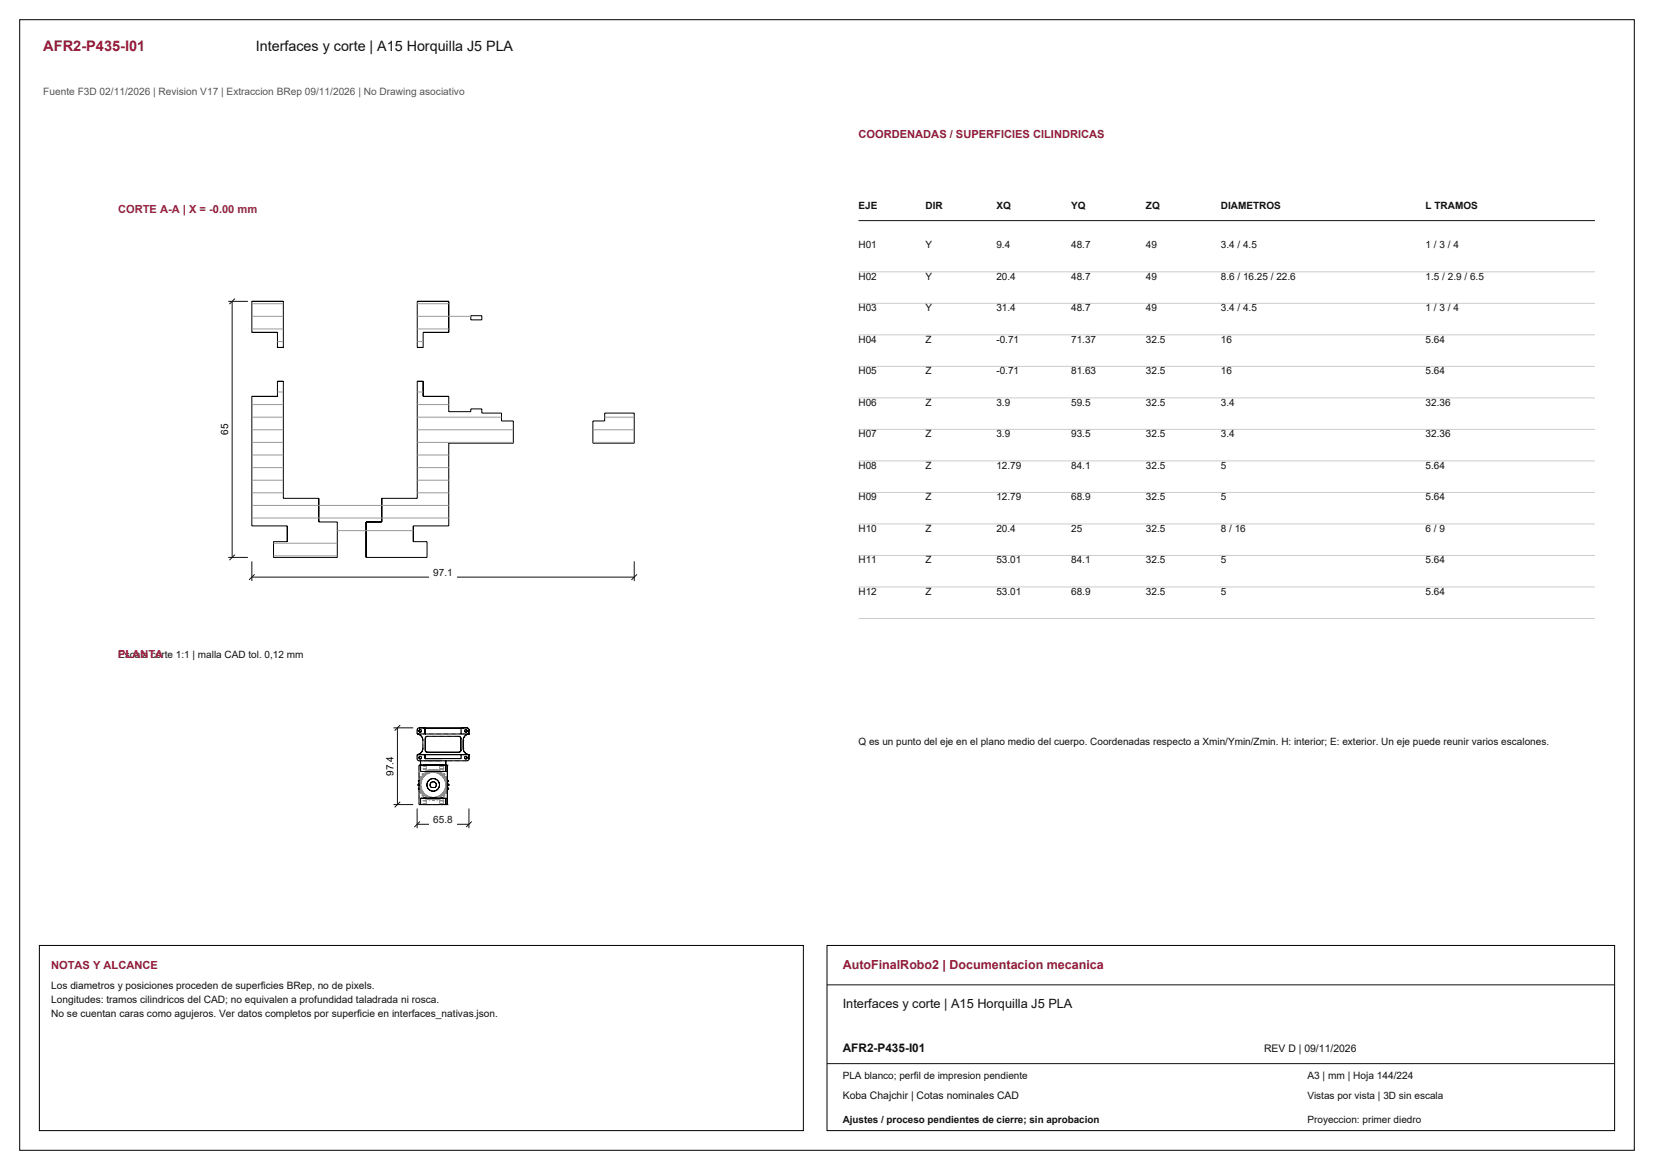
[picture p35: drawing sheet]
<svg xmlns="http://www.w3.org/2000/svg" width="420mm" height="297mm" viewBox="0 0 420 297" stroke-linecap="round" stroke-linejoin="round" font-family="sans-serif">
<defs><g id="words">
<text font-size="3.7" fill="#981b39" x="11" y="13">AFR2-P435-I01</text>
<text font-size="3.6" fill="#111" x="65" y="13">Interfaces y corte | A15 Horquilla J5 PLA</text>
<text font-size="3.2" fill="#981b39" x="214" y="246">AutoFinalRobo2 | Documentacion mecanica</text>
<text font-size="3.2" fill="#111" x="214" y="256">Interfaces y corte | A15 Horquilla J5 PLA</text>
<text font-size="3" fill="#111" x="214" y="267">AFR2-P435-I01</text>
<g font-size="2.8" fill="#981b39">
<text x="218" y="35">COORDENADAS / SUPERFICIES CILINDRICAS</text>
<text x="13" y="246">NOTAS Y ALCANCE</text>
</g>
<g font-size="2.8" fill="#a91843">
<text x="30" y="54">CORTE A-A | X = -0.00 mm</text>
<text x="30" y="167">PLANTA</text>
</g>
<text font-size="2.6" fill="#555" x="11" y="24">Fuente F3D 02/11/2026 | Revision V17 | Extraccion BRep 09/11/2026 | No Drawing asociativo</text>
<g font-size="2.6" fill="#111">
<text x="13" y="251">Los diametros y posiciones proceden de superficies BRep, no de pixels.</text>
<text x="13" y="254.6">Longitudes: tramos cilindricos del CAD; no equivalen a profundidad taladrada ni rosca.</text>
<text x="13" y="258.2">No se cuentan caras como agujeros. Ver datos completos por superficie en interfaces_nativas.json.</text>
<text x="321" y="267">REV D | 09/11/2026</text>
<text x="332" y="274">A3 | mm | Hoja 144/224</text>
<text x="214" y="279">Koba Chajchir | Cotas nominales CAD</text>
</g>
<g font-size="2.5" fill="#111">
<text x="218" y="53">EJE</text>
<text x="235" y="53">DIR</text>
<text x="253" y="53">XQ</text>
<text x="272" y="53">YQ</text>
<text x="291" y="53">ZQ</text>
<text x="310" y="53">DIAMETROS</text>
<text x="362" y="53">L TRAMOS</text>
<text x="218" y="63">H01</text>
<text x="235" y="63">Y</text>
<text x="253" y="63">9.4</text>
<text x="272" y="63">48.7</text>
<text x="291" y="63">49</text>
<text x="310" y="63">3.4 / 4.5</text>
<text x="362" y="63">1 / 3 / 4</text>
<text x="218" y="71">H02</text>
<text x="235" y="71">Y</text>
<text x="253" y="71">20.4</text>
<text x="272" y="71">48.7</text>
<text x="291" y="71">49</text>
<text x="310" y="71">8.6 / 16.25 / 22.6</text>
<text x="362" y="71">1.5 / 2.9 / 6.5</text>
<text x="218" y="79">H03</text>
<text x="235" y="79">Y</text>
<text x="253" y="79">31.4</text>
<text x="272" y="79">48.7</text>
<text x="291" y="79">49</text>
<text x="310" y="79">3.4 / 4.5</text>
<text x="362" y="79">1 / 3 / 4</text>
<text x="218" y="87">H04</text>
<text x="235" y="87">Z</text>
<text x="253" y="87">-0.71</text>
<text x="272" y="87">71.37</text>
<text x="291" y="87">32.5</text>
<text x="310" y="87">16</text>
<text x="362" y="87">5.64</text>
<text x="218" y="95">H05</text>
<text x="235" y="95">Z</text>
<text x="253" y="95">-0.71</text>
<text x="272" y="95">81.63</text>
<text x="291" y="95">32.5</text>
<text x="310" y="95">16</text>
<text x="362" y="95">5.64</text>
<text x="218" y="103">H06</text>
<text x="235" y="103">Z</text>
<text x="253" y="103">3.9</text>
<text x="272" y="103">59.5</text>
<text x="291" y="103">32.5</text>
<text x="310" y="103">3.4</text>
<text x="362" y="103">32.36</text>
<text x="218" y="111">H07</text>
<text x="235" y="111">Z</text>
<text x="253" y="111">3.9</text>
<text x="272" y="111">93.5</text>
<text x="291" y="111">32.5</text>
<text x="310" y="111">3.4</text>
<text x="362" y="111">32.36</text>
<text x="218" y="119">H08</text>
<text x="235" y="119">Z</text>
<text x="253" y="119">12.79</text>
<text x="272" y="119">84.1</text>
<text x="291" y="119">32.5</text>
<text x="310" y="119">5</text>
<text x="362" y="119">5.64</text>
<text x="218" y="127">H09</text>
<text x="235" y="127">Z</text>
<text x="253" y="127">12.79</text>
<text x="272" y="127">68.9</text>
<text x="291" y="127">32.5</text>
<text x="310" y="127">5</text>
<text x="362" y="127">5.64</text>
<text x="218" y="135">H10</text>
<text x="235" y="135">Z</text>
<text x="253" y="135">20.4</text>
<text x="272" y="135">25</text>
<text x="291" y="135">32.5</text>
<text x="310" y="135">8 / 16</text>
<text x="362" y="135">6 / 9</text>
<text x="218" y="143">H11</text>
<text x="235" y="143">Z</text>
<text x="253" y="143">53.01</text>
<text x="272" y="143">84.1</text>
<text x="291" y="143">32.5</text>
<text x="310" y="143">5</text>
<text x="362" y="143">5.64</text>
<text x="110" y="146.3">97.1</text>
<text x="218" y="151">H12</text>
<text x="235" y="151">Z</text>
<text x="253" y="151">53.01</text>
<text x="272" y="151">68.9</text>
<text x="291" y="151">32.5</text>
<text x="310" y="151">5</text>
<text x="362" y="151">5.64</text>
<text x="30" y="167">Escala corte 1:1 | malla CAD tol. 0,12 mm</text>
<text x="218" y="189">Q es un punto del eje en el plano medio del cuerpo. Coordenadas respecto a Xmin/Ymin/Zmin. H: interior; E: exterior. Un eje puede reunir varios escalones.</text>
<text x="110" y="209">65.8</text>
<text x="214" y="274">PLA blanco; perfil de impresion pendiente</text>
<text x="332" y="279">Vistas por vista | 3D sin escala</text>
<text x="214" y="285">Ajustes / proceso pendientes de cierre; sin aprobacion</text>
<text x="332" y="285">Proyeccion: primer diedro</text>
</g>
<g font-size="2.5">
<text x="57.9" y="110.4" transform="rotate(-90 57.9 110.4)">65</text>
<text x="99.9" y="197" transform="rotate(-90 99.9 197)">97.4</text>
</g>
</g></defs>
<path d="M5 5h410v287h-410zM64 76.5h8v11.7h-1.5v-3.8h-6.5zM105.9 76.5h8.1v7.9h-6.5v3.8h-1.6zM105.9 96.8h1.6v3.8h6.5v3.9h5.6v-.7h2.8v1.1h4.9v2h3.1v5.6h-16.4v21h-9v4h3.4v4h-15.5v-9h4.1v-6h8.9zM119.6 80.1h2.8v1.1h-2.8zM64 100.6h6.5v-3.8h1.5v29.7h9v6h4.6v9h-16.1v-4h3.4v-4h-8.9zM150.5 106.9h3v-2h7.6v7.6h-10.6z" fill="none" stroke="#000" stroke-width=".25"/>
<path d="M64 142.5v5M64 146.5h97.1M64.6 145.8l-1.4 1.4M161.1 142.5v5M161.7 145.8l-1.4 1.4" fill="none" stroke="#111" stroke-width=".25"/>
<path d="M109 144.4h7v3h-7z" fill-rule="evenodd" fill="#fff"/>
<path d="M57.9 76.5h5M59 76.5v65M59.6 75.8l-1.4 1.4M57.9 141.5h5M59.6 140.8l-1.4 1.4" fill="none" stroke="#111" stroke-width=".25"/>
<path d="M55.1 106.9h3.2v4.2h-3.2z" fill-rule="evenodd" fill="#fff"/>
<g fill="none" stroke="#9a9a9a" stroke-width=".25">
<path d="M64 77.1h8M105.9 77.1h8.1M64 83.5h8M64 80.3h8M70.5 99.5h1.5M70.5 86.7h1.5M105.9 99.5h1.6M105.9 86.7h1.6M105.9 83.5h8.1M105.9 80.3h13.7M64 118.7h8M64 115.5h8"/>
<path d="M64 112.3h8M64 109.1h8M64 105.9h8M64 102.7h8M105.9 118.7h8.1M105.9 115.5h8.1M105.9 112.3h24.5M105.9 109.1h24.5M105.9 105.9h21.4M105.9 102.7h8.1M150.5 112.3h10.6M150.5 109.1h10.6"/>
<path d="M153.5 105.9h7.6M64 131.5h50M64 128.3h50M64 125.1h8M64 121.9h8M69.5 137.9h16.1M85.6 134.7h19.4M105.9 125.1h8.1M105.9 121.9h8.1M69.5 141.1h16.1"/>
</g>
<g fill="none" stroke="#8c8c8c" stroke-width=".25" stroke-dasharray="1.1 .8" stroke-linecap="butt">
<path d="M105.9 192.6v.1M105.9 192.6v-1M105.9 186.3v-1M105.9 186.3h1.5M105.9 185.1v.2M105.9 192.7l.1 .2M106 185l-.1 .1M106 192.9l.1 .1M106.1 184.9l-.1 .1M106.1 193l.1 .1M106.1 199.3v-.2M106.2 184.8l-.1 .1"/>
<path d="M106.2 193.1h.1M106.2 199.1h.1M106.3 184.8h-.1M106.3 193.1h.1M106.3 199.4h-.1M106.3 198.1h.1M106.4 198.5l-.1-.1M106.4 194.2v10M106.4 198.1h.1M106.4 184.8h-.1M106.4 199h.1M106.4 199.5h.1"/>
<path d="M106.4 200l.1-.1M106.4 198.5h.1M106.5 198.1h-.1M106.5 199.9h.1M106.5 198.5h-.1M106.5 198.5l.1 .1M106.5 199.9l-.1 .1M106.5 199.5h-.1M106.5 199h.1M106.5 199h-.1M106.5 199.5h.1M106.5 198.1h.1"/>
<path d="M106.6 198.6l-.1-.1M106.6 199.9h-.1M106.6 199.5h-.1M106.6 199h-.1M106.6 197.4l.1-.2M106.6 198.1h.1M106.6 198.1h-.1M106.6 199.9h.1M106.6 198.6h.1M106.6 197.4l.1 .1M106.6 199h.2M106.6 199.5h.2"/>
<path d="M106.7 197.5l-.1-.1M106.7 197.2l-.1 .2M106.7 199.9l.1-.1M106.7 198.6h-.1M106.7 198.6h.1M106.7 199.9h-.1M106.7 198.1h-.1M106.7 197.5v.1M106.7 197.2h.1M106.7 198.1h.1M106.7 197.6v-.1M106.7 197.6l.1 .1"/>
<path d="M106.8 199.5v.2M106.8 199.5h-.2M106.8 199h-.2M106.8 197.7l-.1-.1M106.8 194.2h6.4M106.8 193.1v1.1M106.8 193.1h-.4M106.8 193.1h6.4M106.8 195.8v-1.6M106.8 199.2v.4M106.8 199.2v-.3M106.8 199.7v.1"/>
<path d="M106.8 198.8v.2M106.8 198.1l.2 .1M106.8 198.1h-.1M106.8 197.2h.1M106.8 197.2h-.1M106.8 199.6l.1 .4M106.8 198.9v.3M106.8 198.9l.1-.4M106.8 199.6v-.4M106.8 198.6v.2M106.8 198.6h-.1M106.8 199.8l-.1 .1"/>
<path d="M106.8 197.7h.1M106.9 197.2h.1M106.9 197.2h-.1M106.9 198.5l-.1 .4M106.9 198.5l.1-.4M106.9 197.7h-.1M106.9 197.7l.1 .1M107 197.8l-.1-.1M107 197.8h.1M107 197.2v.1M107 197.2h-.1M107 198.2l-.2-.1"/>
<path d="M107 198.1l-.1 .4M107 198.1l.2-.3M107 198v.2M107 197.3h.1M107 197.3v-.1M107.1 197.3h-.1M107.1 197.8l-.1 .2M107.1 197.8h-.1M107.1 197.3h.1M107.2 197.8l-.2 .3M107.2 197.8l.2-.4M107.2 196.5l.1-.1"/>
<path d="M107.2 196.5v.1M107.2 196.6v-.1M107.2 196.6v.1M107.2 197.3l.1 .1M107.2 197.3h-.1M107.2 196.7v-.1M107.2 196.7l.1 .1M107.3 196.8l-.1-.1M107.3 196.8v.1M107.3 196.4h.1M107.3 196.4l-.1 .1M107.3 196.9v-.1"/>
<path d="M107.3 196.9h.1M107.3 197.4l-.1-.1M107.3 194.4h.1M107.3 195.2h.1M107.4 196.9h-.1M107.4 196.9v.1M107.4 197.4l-.2 .4M107.4 197.4l.2-.3M107.4 194.4h-.1M107.4 195.2h-.1M107.4 196.4v.1M107.4 196.4h-.1"/>
<path d="M107.4 190v-2.1M107.4 197v-.1M107.4 197l.2 .1M107.4 194.4h.1M107.4 195.2h.1M107.4 197.3l-.1 .1M107.4 196.5h.1M107.4 196.5v-.1M107.5 196.5h.1M107.5 196.5h-.1M107.5 194.4h.2M107.5 194.4h-.1"/>
<path d="M107.5 195.2h.2M107.5 195.2h-.1M107.5 194.4h.1M107.5 195.2h.1M107.5 195.8h.1M107.6 197.1l-.2 .2M107.6 197.1l-.2-.1M107.6 196.5v.1M107.6 196.5h-.1M107.6 197.1l-.2 .3M107.6 197.1l.3-.3M107.6 196.6h.1"/>
<path d="M107.6 196.6v-.1M107.6 194.4h.2M107.6 194.4h-.1M107.6 195.2h.2M107.6 195.2h-.1M107.6 195.8h.2M107.6 195.8h-.1M107.7 194.4h.1M107.7 194.4h-.2M107.7 195.2h.1M107.7 195.2h-.2M107.7 196.6h-.1"/>
<path d="M107.7 192.5h.1M107.7 193.1h.1M107.7 196.6l.1 .1M107.8 192.5h-.1M107.8 193.1h-.1M107.8 194.4h.1M107.8 194.4h-.2M107.8 195.2h.1M107.8 195.2h-.2M107.8 195.8h.1M107.8 195.8h-.2M107.8 196.7l.1 .1"/>
<path d="M107.8 196.7l-.1-.1M107.8 194.4h-.1M107.8 195.2h-.1M107.8 192.5h.1M107.8 193.1h.1M107.9 196.8l-.3 .3M107.9 196.8l.3-.2M107.9 194.4h.1M107.9 194.4h-.1M107.9 195.2h.1M107.9 195.2h-.1M107.9 195.8h.1"/>
<path d="M107.9 195.8h-.1M107.9 196.8l-.1-.1M107.9 192.5h-.1M107.9 194.4h.2M107.9 195.2h.2M107.9 193.1h.2M107.9 193.1h-.1M108 195.9l.1-.1M108 195.9v.1M108 196v-.1M108 196v.1M108 196.1v-.1"/>
<path d="M108 196.1v.1M108 196.2v-.1M108 196.2v.1M108 194.4h.1M108 194.4h-.1M108 195.2h.1M108 195.2h-.1M108 195.8h.1M108 195.8h-.1M108 196.3v-.1M108 196.7l-.1 .1M108 196.3l.1 .1"/>
<path d="M108.1 196.4l-.1-.1M108.1 194.4h.1M108.1 194.4h-.2M108.1 195.2h.1M108.1 195.2h-.2M108.1 194.4h-.1M108.1 195.2h-.1M108.1 195.8h-.1M108.1 196.4l.1 .2M108.1 193.1h.2M108.1 193.1h-.2M108.1 195.8l.1 .1"/>
<path d="M108.1 195.8l-.1 .1M108.1 195.8v-.6M108.1 194.4v-.2M108.2 194.4h-.1M108.2 195.2h-.1M108.2 196.6l-.2 .1M108.2 196.6l-.1-.2M108.2 196.6l-.3 .2M108.2 196.6l.3-.2M108.2 195.9h.1M108.2 195.9l-.1-.1M108.2 194.4h.1"/>
<path d="M108.2 195.2h.1M108.3 194.4h-.1M108.3 195.2h-.1M108.3 194.4v.8M108.3 195.9h-.1M108.3 193.1h.2M108.3 193.1h-.2M108.3 195.9l.1 .1M108.4 196l-.1-.1M108.4 195.5h.1M108.4 196l.1 .1M108.5 196.1l-.1-.1"/>
<path d="M108.5 195.5h.1M108.5 195.5h-.1M108.5 196.1v.1M108.5 196.4l-.3 .2M108.5 196.4l.4-.2M108.5 193.1h.3M108.5 193.1h-.2M108.5 196.2l.1 .1M108.5 196.2v-.1M108.6 195.5h.1M108.6 195.5h-.1M108.6 196.3l-.1-.1"/>
<path d="M108.7 195.5h.2M108.7 195.5h-.1M108.8 196.3h-.2M108.8 193.1h.3M108.8 193.1h-.3M108.9 195.9v-.1M108.9 195.9v.1M108.9 195.8v-.1M108.9 195.8v.1M108.9 196v-.1M108.9 195.7v-.1M108.9 195.7v.1"/>
<path d="M108.9 196.2l-.4 .2M108.9 196.2l.3-.1M108.9 195.6v.1M108.9 196v.2M108.9 195.6v-.1M108.9 195.5h.2M108.9 195.5v.1M108.9 195.5h-.2M108.9 196.2l-.1 .1M108.9 196.2v-.2M109.1 193.1h.3M109.1 193.1h-.3"/>
<path d="M109.1 195.5h-.2M109.1 195.5l.1 .1M109.1 195.5h.1M109.1 195.8h.1M109.1 195.5h.3M109.2 195.5h-.1M109.2 195.8h-.1M109.2 195.6l-.1-.1M109.2 195.6l.1 .1M109.2 195.5h.1M109.2 195.8h.1M109.2 196.1l-.3 .1"/>
<path d="M109.2 196.1h.4M109.3 195.7l-.1-.1M109.3 195.7v.1M109.3 195.8l.1 .1M109.3 195.8v-.1M109.3 195.5h.2M109.3 195.5h-.1M109.3 195.8h.2M109.3 195.8h-.1M109.4 195.9l-.1-.1M109.4 193.1h.3M109.4 193.1h-.3"/>
<path d="M109.4 195.9v.2M109.4 195.5h.3M109.4 195.5h-.3M109.4 196.1v-.2M109.5 195.5h.2M109.5 195.5h-.2M109.5 195.8h.2M109.5 195.8h-.2M109.6 196l-.2 .1M109.6 196.1h-.4M109.6 196.1l.4-.1M109.7 195.5h.2"/>
<path d="M109.7 195.5h-.3M109.7 195.5h-.2M109.7 195.8h.2M109.7 195.8h-.2M109.7 193.1h.3M109.7 193.1h-.3M109.7 195.9v-.1M109.7 195.9l.1 .1M109.7 195.8l.1-.1M109.7 195.8v.1M109.8 196h-.2M109.8 196l-.1-.1"/>
<path d="M109.8 195.7l-.1 .1M109.8 195.7v-.1M109.8 195.6v-.1M109.8 195.6v.1M109.8 195.5v.1M109.8 195.5l.1-.1M109.9 195.5h.2M109.9 195.5h-.2M109.9 195.8h.2M109.9 195.8h-.2M109.9 195.4v-.1M109.9 195.4l-.1 .1"/>
<path d="M109.9 195.3h.2M109.9 195.3v.1M109.9 195.5h.3M110 193.1h.3M110 193.1h-.3M110 196l-.4 .1M110 196l.4 .1M110.1 195.5h.1M110.1 195.5h-.2M110.1 195.8h.1M110.1 195.8h-.2M110.1 195.3v.1"/>
<path d="M110.1 195.3h-.2M110.1 195.4l.1 .1M110.1 195.4v-.1M110.2 195.5l-.1-.1M110.2 195.5v.1M110.2 195.5h.3M110.2 195.5h-.3M110.2 195.6v.1M110.2 195.6v-.1M110.2 195.7v-.1M110.2 195.7l.1 .1M110.2 196l.1-.1"/>
<path d="M110.2 195.5h.2M110.2 195.5h-.1M110.2 195.8h.2M110.2 195.8h-.1M110.3 195.8v.1M110.3 195.8l-.1-.1M110.3 195.9l-.1 .1M110.3 195.9v-.1M110.3 193.1h.3M110.3 193.1h-.3M110.4 196.1l-.4-.1M110.4 196.1h.4"/>
<path d="M110.4 196h-.2M110.4 195.5h.2M110.4 195.5h-.2M110.4 195.8h.2M110.4 195.8h-.2M110.5 195.5h.2M110.5 195.5h-.3M110.6 195.5h.1M110.6 195.5h-.2M110.6 195.8h.1M110.6 195.8h-.2M110.6 196.1l-.2-.1"/>
<path d="M110.6 196.1v-.2M110.6 195.9v.2M110.6 193.1h.3M110.6 193.1h-.3M110.6 195.9l.1-.1M110.7 195.8v-.1M110.7 195.8l-.1 .1M110.7 195.7v.1M110.7 195.5h.1M110.7 195.5h-.1M110.7 195.8h.1M110.7 195.8h-.1"/>
<path d="M110.7 195.5h.3M110.7 195.5h-.2M110.7 195.7l.1-.1M110.8 196.1h-.4M110.8 196.1l.3 .1M110.8 195.6l-.1 .1M110.8 195.5h.1M110.8 195.5h-.1M110.8 195.8h.1M110.8 195.8h-.1M110.8 195.6l.1-.1M110.9 195.5h-.1"/>
<path d="M110.9 195.8h-.1M110.9 195.5v.3M110.9 195.5l-.1 .1M110.9 195.5h.2M110.9 193.1h.3M110.9 193.1h-.3M111 195.5h.2M111 195.5h-.3M111.1 196.2v-.2M111.1 195.5v.1M111.1 195.5h-.2M111.1 195.6v-.1"/>
<path d="M111.1 196v.2M111.1 195.6v.1M111.1 196.2l-.3-.1M111.1 196.2l.4 .2M111.1 195.7v.1M111.1 195.7v-.1M111.1 196v-.1M111.1 195.8v.1M111.1 195.8v-.1M111.1 195.9v.1M111.1 195.9v-.1M111.2 195.5h.1"/>
<path d="M111.2 195.5h-.2M111.2 193.1h.3M111.2 193.1h-.3M111.2 196.3l-.1-.1M111.3 195.5h.2M111.3 195.5h-.1M111.4 196.3h-.2M111.4 196.3l.1-.1M111.5 196.2v-.1M111.5 196.2l-.1 .1M111.5 193.1h.2M111.5 193.1h-.3"/>
<path d="M111.5 195.5h.1M111.5 195.5h-.2M111.5 196.4l-.4-.2M111.5 196.4l.3 .2M111.5 196.1v.1M111.5 196.1l.1-.1M111.6 195.5h-.1M111.6 196l-.1 .1M111.6 195.5v-1.3M111.6 196l.1-.1M111.7 195.9l-.1 .1M111.7 193.1h.2"/>
<path d="M111.7 193.1h-.2M111.7 195.9h.1M111.8 195.9l.1-.1M111.8 195.9h-.1M111.8 196.6l-.3-.2M111.8 196.6l.3 .2M111.8 196.6l.1-.2M111.8 194.4h.1M111.8 195.2h.1M111.9 195.8l.1 .1M111.9 195.8l-.1 .1M111.9 193.1h.2"/>
<path d="M111.9 193.1h-.2M111.9 196.4l-.1 .2M111.9 194.4h.2M111.9 194.4h-.1M111.9 195.2h.2M111.9 195.2h-.1M111.9 196.4l.1-.1M111.9 194.4h.1M111.9 195.2h.1M111.9 195.8h.1M112 196.3l-.1 .1M112 196.7l-.2-.1"/>
<path d="M112 196.3v-.1M112 196.2v.1M112 196.2v-.1M112 196.1v.1M112 196.1v-.1M112 196v.1M112 196v-.1M112 195.9v.1M112 195.9l-.1-.1M112 194.4h.2M112 194.4h-.1M112 195.2h.2"/>
<path d="M112 195.2h-.1M112 195.8h.2M112 195.8h-.1M112.1 193.1h.1M112.1 193.1h-.2M112.1 194.4h.1M112.1 194.4h-.2M112.1 195.2h.1M112.1 195.2h-.2M112.1 196.8l-.1-.1M112.1 196.8l.1-.1M112.1 196.8l-.3-.2"/>
<path d="M112.1 196.8l.3 .3M112.2 193.1h-.1M112.2 194.4h.1M112.2 194.4h-.2M112.2 195.2h.1M112.2 195.2h-.2M112.2 195.8h.1M112.2 195.8h-.2M112.2 194.4h-.1M112.2 195.2h-.1M112.2 196.7l.1-.1M112.2 196.7l-.1 .1"/>
<path d="M112.2 193.1h.1M112.3 196.6l-.1 .1M112.3 193.1h-.1M112.3 194.4h.1M112.3 194.4h-.1M112.3 195.2h.1M112.3 195.2h-.1M112.3 195.8h.1M112.3 195.8h-.1M112.3 196.6h.1M112.3 194.4h.2M112.3 195.2h.2"/>
<path d="M112.4 196.6v-.1M112.4 196.6h-.1M112.4 197.1l-.3-.3M112.4 197.1l.2 .3M112.4 194.4h.1M112.4 194.4h-.1M112.4 195.2h.1M112.4 195.2h-.1M112.4 195.8h.1M112.4 195.8h-.1M112.4 196.5h.1M112.4 196.5v.1"/>
<path d="M112.4 197.1l.2-.1M112.5 194.4h.1M112.5 194.4h-.2M112.5 195.2h.1M112.5 195.2h-.2M112.5 196.5h.1M112.5 196.5h-.1M112.5 194.4h-.1M112.5 195.2h-.1M112.5 195.8h-.1M112.5 195.8v-.6M112.5 194.4v-.2"/>
<path d="M112.6 196.5v-.1M112.6 196.5h-.1M112.6 197.3l-.2-.2M112.6 194.4h-.1M112.6 195.2h-.1M112.6 197l-.2 .1M112.6 197v-.1M112.6 196.4h.1M112.6 196.4v.1M112.6 197.4l-.2-.3M112.6 197.4l.2 .4M112.6 196.9v.1"/>
<path d="M112.6 196.9h.1M112.6 194.4v.8M112.7 197.4l-.1-.1M112.7 197.4l.1-.1M112.7 196.9h-.1M112.7 196.9v-.1M112.7 196.4l.1 .1M112.7 196.4h-.1M112.7 196.8v.1M112.7 196.8l.1-.1M112.8 196.7l-.1 .1M112.8 196.7v-.1"/>
<path d="M112.8 197.3h.1M112.8 197.3l-.1 .1M112.8 196.6v.1M112.8 196.6v-.1M112.8 196.5v.1M112.8 196.5l-.1-.1M112.8 197.8l-.2-.4M112.8 197.8l.2 .3M112.9 197.3h-.1M112.9 197.8h.1M112.9 197.3h.1M113 197.3v-.1"/>
<path d="M113 197.3h-.1M113 198l-.1-.2M113 198.1l-.2-.3M113 198.1l.1 .4M113 198.2v-.2M113 198.2l.2-.1M113 197.2h.1M113 197.2v.1M113 197.8h-.1M113 197.8l.1-.1M113.1 197.7l-.1 .1M113.1 197.7h.1"/>
<path d="M113.1 198.5l-.1-.4M113.1 198.5l.1 .4M113.1 197.2h.1M113.1 197.2h-.1M113.2 197.7h-.1M113.2 199.8v-.1M113.2 199.8l.1 .1M113.2 198.6h.1M113.2 199.6v-.4M113.2 198.9l-.1-.4M113.2 198.9v.3M113.2 199.6l-.1 .4"/>
<path d="M113.2 197.2h.1M113.2 197.2h-.1M113.2 198.1h.1M113.2 198.1l-.2 .1M113.2 198.8v-.2M113.2 199.7v-.2M113.2 199.2v-.3M113.2 195.8h-6.4M113.2 199.2v.4M113.2 197.7l.1-.1M113.2 199v-.2M113.2 199h.2"/>
<path d="M113.2 199.5h.2M113.3 197.6l-.1 .1M113.3 197.6v-.1M113.3 198.1h-.1M113.3 197.2h-.1M113.3 197.5v.1M113.3 198.1h.1M113.3 198.6h-.1M113.3 199.9h.1M113.3 198.6h.1M113.3 199.9l-.1-.1M113.3 197.2l.1 .2"/>
<path d="M113.3 197.5l.1-.1M113.4 199.5h-.2M113.4 199h-.2M113.4 197.4l-.1 .1M113.4 198.6h-.1M113.4 199.9h-.1M113.4 198.1h.1M113.4 198.1h-.1M113.4 197.4l-.1-.2M113.4 199h.1M113.4 199.5h.1M113.4 199.9h.1"/>
<path d="M113.4 198.6l.1-.1M113.5 198.1h-.1M113.5 199h.1M113.5 199.5h-.1M113.5 199.5h.1M113.5 199h-.1M113.5 198.5l-.1 .1M113.5 199.9l.1 .1M113.5 198.5h.1M113.5 199.9h-.1M113.5 198.1h.1M113.6 198.5h-.1"/>
<path d="M113.6 200l-.1-.1M113.6 199.5h-.1M113.6 199h-.1M113.6 198.1h.1M113.6 198.1h-.1M113.6 194.2h-7.2M113.7 198.4l-.1 .1M113.7 199.1h.1M113.8 199.4h-.1M116.5 186.9h-8M117.1 186.3v-1.5M117.1 192.6v-1"/>
<path d="M117.6 186.3h1.5M117.6 186.3h-10.2M118.6 193.1h.1M118.6 193.1h-5.4M118.7 184.8h-.1M118.7 193.1h.1M118.8 184.8h-.1M118.8 193.1l.1-.1M118.9 184.9l-.1-.1M118.9 193l.1-.1M119 185l-.1-.1M119 192.9l.1-.2"/>
<path d="M119.1 185.1l-.1-.1M119.1 192.7v-.1M119.1 185.3v-.2M106.3 200.1l.1-.1M106.4 204.2h7.2M106.4 200.4h-.1M106.4 200.4h.1M106.5 200.4h-.1M106.5 200.4h.1M106.6 201.1v-.1M106.6 201.1l.1 .2M106.6 200.4h-.1"/>
<path d="M106.6 200.4h.1M106.6 201h.1M106.6 201v.1M106.7 201v-.1M106.7 201h-.1M106.7 201.3l-.1-.2M106.7 200.4h-.1M106.7 200.9v.1M106.7 201.3h.1M106.7 200.4h.1M106.7 200.9l.1-.1M106.8 200.8l-.1 .1"/>
<path d="M106.8 204.2v-1.6M106.8 200.4h-.1M106.8 200.4l.2-.1M106.8 201.3h-.1M106.8 201.3l.1-.1M106.8 200.8l.1-.1M106.9 201.2l-.1 .1M106.9 201.2h.1M106.9 200l.1 .4M106.9 200l-.1-.4M106.9 200.7h.1M106.9 200.7l-.1 .1"/>
<path d="M107 200.7l.1-.1M107 200.7h-.1M107 201.2h-.1M107 200.3v.2M107 200.3l-.2 .1M107 200.4l.2 .3M107 200.4l-.1-.4M107 200.5l.1 .1M107 201.2h.1M107.1 201.2h-.1M107.1 200.6l-.1 .1M107.1 201.2l.1-.1"/>
<path d="M107.2 200.7l.2 .4M107.2 200.7l-.2-.3M107.2 201.9l.1 .2M107.2 201.9v-.1M107.2 201.1l-.1 .1M107.2 201.1h.1M107.2 201.8l.1-.1M107.2 201.8v.1M107.3 201.7l-.1 .1M107.3 201.7v-.1M107.3 202.1l-.1-.2M107.3 202.1l.1-.1"/>
<path d="M107.3 201.6l.1-.1M107.3 201.6v.1M107.3 201.1l.1 .1M107.3 201.1h-.1M107.3 203.2h.1M107.3 204h.1M107.4 201.5l-.1 .1M107.4 201.1l.2 .3M107.4 201.1l-.2-.4M107.4 203.2h-.1M107.4 204h-.1M107.4 202l-.1 .1"/>
<path d="M107.4 201.5v-.1M107.4 201.4l.2-.1M107.4 201.4v.1M107.4 203.2h.1M107.4 204h.1M107.4 201.2l.2 .1M107.4 202h.1M107.5 202h-.1M107.5 202h.1M107.5 203.2h.2M107.5 203.2h-.1M107.5 204h.2"/>
<path d="M107.5 204h-.1M107.5 203.2h.1M107.5 204h.1M107.5 204.2h.1M107.6 201.3l-.2 .1M107.6 202h-.1M107.6 202v-.1M107.6 201.4l.3 .2M107.6 201.4l-.2-.3M107.6 201.9v.1M107.6 201.9h.1M107.6 203.2h.2"/>
<path d="M107.6 203.2h-.1M107.6 204h.2M107.6 204h-.1M107.6 204.2h.2M107.6 204.2h-.1M107.7 203.2h.1M107.7 203.2h-.2M107.7 204h.1M107.7 204h-.2M107.7 201.9h-.1M107.7 201.9l.1-.1M107.8 203.2h.1"/>
<path d="M107.8 203.2h-.2M107.8 204h.1M107.8 204h-.2M107.8 204.2h.1M107.8 204.2h-.2M107.8 201.8l-.1 .1M107.8 201.8l.1-.1M107.8 203.2h-.1M107.8 204h-.1M107.9 201.6l.3 .3M107.9 201.6l-.3-.2M107.9 203.2h.1"/>
<path d="M107.9 203.2h-.1M107.9 204h.1M107.9 204h-.1M107.9 204.2h.1M107.9 204.2h-.1M107.9 201.7l.1 .1M107.9 201.7l-.1 .1M107.9 203.2h.2M107.9 204h.2M108 202.6v-.1M108 202.6l.1 .1M108 202.5v-.1"/>
<path d="M108 202.5v.1M108 202.4v.1M108 202.4v-.1M108 202.3v-.1M108 202.3v.1M108 203.2h.1M108 203.2h-.1M108 204h.1M108 204h-.1M108 204.2h.1M108 204.2h-.1M108 202.2v.1"/>
<path d="M108 201.8l.2 .1M108 202.2l.1-.1M108.1 202.1v-.1M108.1 202.1l-.1 .1M108.1 203.2h.1M108.1 203.2h-.2M108.1 204h.1M108.1 204h-.2M108.1 203.2h-.1M108.1 204h-.1M108.1 204.2h-.1M108.1 202l.1-.1"/>
<path d="M108.1 202v.1M108.1 202.7l-.1-.1M108.1 202.7l.1-.1M108.1 202.6v.6M108.1 204.2v-.2M108.2 203.2h-.1M108.2 204h-.1M108.2 201.9l-.1 .1M108.2 201.9l.3 .2M108.2 201.9l-.3-.3M108.2 202.6l-.1 .1M108.2 202.6h.1"/>
<path d="M108.2 203.2h.1M108.2 204h.1M108.3 203.2h-.1M108.3 204h-.1M108.3 203.2v.8M108.3 202.6h-.1M108.3 202.6v-.1M108.3 202.5v.1M108.3 202.5h.1M108.4 202.5h-.1M108.4 202.5v-.1M108.4 202.9h.1"/>
<path d="M108.4 202.4v.1M108.4 202.4h.1M108.4 204.2h.1M108.5 202.4h-.1M108.5 202.4v-.1M108.5 202.9h.1M108.5 202.9h-.1M108.5 202.3v.1M108.5 202.1l.4 .1M108.5 202.1l-.3-.2M108.5 204.2h-.1M108.5 204.2h.2"/>
<path d="M108.5 202.3l.1-.2M108.6 202.9h.1M108.6 202.9h-.1M108.6 202.1l.2 .1M108.6 202.1l-.1 .2M108.7 204.2h-.2M108.7 204.2h.1M108.7 202.9h.2M108.7 202.9h-.1M108.8 202.2l.1 .1M108.8 204.2h-.1M108.8 204.2h.2"/>
<path d="M108.9 202.6v.1M108.9 202.6v-.1M108.9 202.7v-.1M108.9 202.7v.1M108.9 202.5v-.1M108.9 202.5v.1M108.9 202.8v-.1M108.9 202.2l.3 .1M108.9 202.2l-.4-.1M108.9 202.8v.1M108.9 202.4v-.1M108.9 202.4v.1"/>
<path d="M108.9 202.9v-.1M108.9 202.9v.1M108.9 203v-.1M108.9 203h.2M108.9 202.9h.2M108.9 202.9h-.2M108.9 202.3v.1M109 204.2h-.2M109 204.2h.3M109.1 203h-.2M109.1 203l.1-.1M109.1 202.9h.1"/>
<path d="M109.1 202.9h.3M109.1 202.9h-.2M109.2 202.9h-.1M109.2 202.9l-.1 .1M109.2 202.9l.1-.1M109.2 202.9h.1M109.2 202.3l.4 .1M109.2 202.3l-.3-.1M109.3 202.8l-.1 .1M109.3 202.8v-.1M109.3 204.2h-.3M109.3 204.2h.2"/>
<path d="M109.3 202.7v.1M109.3 202.7l.1-.1M109.3 202.9h.2M109.3 202.9h-.1M109.4 202.6l-.1 .1M109.4 202.6v-.2M109.4 202.9h.3M109.4 202.9h-.3M109.4 202.4h.2M109.4 202.4v.2M109.5 202.9h.2M109.5 202.9h-.2"/>
<path d="M109.5 204.2h-.2M109.5 204.2h.3M109.6 202.4l.2 .1M109.6 202.4h.4M109.6 202.4l-.4-.1M109.7 202.9h.2M109.7 202.9h-.3M109.7 202.9h-.2M109.7 202.6l.1-.1M109.7 202.6v.1M109.7 202.7v-.1M109.7 202.7h.1"/>
<path d="M109.8 202.5l-.1 .1M109.8 202.7h-.1M109.8 202.7v.1M109.8 202.8v-.1M109.8 202.8v.1M109.8 202.9v-.1M109.8 204.2h-.3M109.8 204.2h.3M109.8 202.9v.1M109.8 203v-.1M109.8 203l.1 .1M109.9 202.9h.2"/>
<path d="M109.9 202.9h-.2M109.9 203.1l-.1-.1M109.9 203.1h.2M109.9 202.9h.3M110 202.4h.4M110 202.4h-.4M110.1 202.9h.1M110.1 202.9h-.2M110.1 204.2h-.3M110.1 204.2h.2M110.1 203.1h-.2M110.1 203.1l.1-.1"/>
<path d="M110.2 203l-.1 .1M110.2 203v-.1M110.2 202.9v.1M110.2 202.9h.3M110.2 202.9h-.3M110.2 202.9v-.1M110.2 202.8v.1M110.2 202.8v-.1M110.2 202.7v.1M110.2 202.7h.1M110.2 202.5l.2-.1M110.2 202.5l.1 .1"/>
<path d="M110.2 202.9h.2M110.2 202.9h-.1M110.3 202.7h-.1M110.3 202.7v-.1M110.3 202.6v.1M110.3 202.6l-.1-.1M110.3 204.2h-.2M110.3 204.2h.3M110.4 202.4l.4-.1M110.4 202.4h-.4M110.4 202.4h.2M110.4 202.9h.2"/>
<path d="M110.4 202.9h-.2M110.5 202.9h.2M110.5 202.9h-.3M110.6 202.9h.1M110.6 202.9h-.2M110.6 202.4v.2M110.6 204.2h-.3M110.6 204.2h.3M110.6 202.6v-.2M110.6 202.6l.1 .1M110.7 202.7l-.1-.1M110.7 202.7v.1"/>
<path d="M110.7 202.9h.1M110.7 202.9h-.1M110.7 202.9h.3M110.7 202.9h-.2M110.7 202.8v-.1M110.7 202.8l.1 .1M110.8 202.3l.3-.1M110.8 202.3l-.4 .1M110.8 202.9l-.1-.1M110.8 202.9h.1M110.8 202.9h-.1M110.8 202.9l.1 .1"/>
<path d="M110.9 204.2h-.3M110.9 204.2h.2M110.9 202.9h-.1M110.9 202.6v.3M110.9 203l-.1-.1M110.9 203h.2M111 202.9h.2M111 202.9h-.3M111.1 202.3l.1-.1M111.1 202.3v.1M111.1 204.2h-.2M111.1 204.2h.2"/>
<path d="M111.1 203h-.2M111.1 203v-.1M111.1 202.9v.1M111.1 202.9v-.1M111.1 202.4v.1M111.1 202.4v-.1M111.1 202.8v.1M111.1 202.2l.4-.1M111.1 202.2l-.3 .1M111.1 202.8v-.1M111.1 202.5v.1M111.1 202.5v-.1"/>
<path d="M111.1 202.7v.1M111.1 202.7v-.1M111.1 202.6v-.1M111.1 202.6v.1M111.2 202.9h.1M111.2 202.9h-.2M111.2 202.2l.2-.1M111.3 204.2h-.2M111.3 204.2h.1M111.3 202.9h.2M111.3 202.9h-.1M111.4 202.1l.1 .2"/>
<path d="M111.4 204.2h-.1M111.4 204.2h.1M111.5 202.3l-.1-.2M111.5 202.9h.1M111.5 202.9h-.2M111.5 202.1l.3-.2M111.5 202.1l-.4 .1M111.5 202.3v.1M111.5 204.2h-.1M111.5 204.2h.1M111.5 202.4v-.1M111.5 202.4h.1"/>
<path d="M111.6 202.9h-.1M111.6 202.4h-.1M111.6 202.4v.1M111.6 204.2h-.1M111.6 202.9v1.3M111.6 202.5v-.1M111.6 202.5h.1M111.7 202.5h-.1M111.7 202.5v.1M111.7 202.6v-.1M111.7 202.6h.1M111.8 202.6h-.1"/>
<path d="M111.8 202.6l.1 .1M111.8 201.9l.3-.3M111.8 201.9l-.3 .2M111.8 201.9l.2-.1M111.8 201.9l.1 .1M111.8 203.2h.1M111.8 204h.1M111.9 202.7l-.1-.1M111.9 202.7l.1-.1M111.9 202v.1M111.9 202l-.1-.1M111.9 203.2h.2"/>
<path d="M111.9 203.2h-.1M111.9 204h.2M111.9 204h-.1M111.9 202.1l.1 .1M111.9 202.1v-.1M111.9 203.2h.1M111.9 204h.1M111.9 204.2h.1M112 202.2l-.1-.1M112 201.8l.1-.1M112 202.2v.1M112 202.3v.1"/>
<path d="M112 202.3v-.1M112 202.4v-.1M112 202.4v.1M112 202.5v.1M112 202.5v-.1M112 202.6l-.1 .1M112 202.6v-.1M112 203.2h.2M112 203.2h-.1M112 204h.2M112 204h-.1M112 204.2h.2"/>
<path d="M112 204.2h-.1M112.1 203.2h.1M112.1 203.2h-.2M112.1 204h.1M112.1 204h-.2M112.1 201.7l.1 .1M112.1 201.6l.3-.2M112.1 201.6l-.3 .3M112.2 203.2h.1M112.2 203.2h-.2M112.2 204h.1M112.2 204h-.2"/>
<path d="M112.2 204.2h.1M112.2 204.2h-.2M112.2 203.2h-.1M112.2 204h-.1M112.2 201.8l-.1-.1M112.2 201.8l.1 .1M112.3 201.9l-.1-.1M112.3 203.2h.1M112.3 203.2h-.1M112.3 204h.1M112.3 204h-.1M112.3 204.2h.1"/>
<path d="M112.3 204.2h-.1M112.3 201.9h.1M112.3 203.2h.2M112.3 204h.2M112.4 201.9h-.1M112.4 201.9v.1M112.4 201.4l.2-.3M112.4 201.4l-.3 .2M112.4 203.2h.1M112.4 203.2h-.1M112.4 204h.1M112.4 204h-.1"/>
<path d="M112.4 204.2h.1M112.4 204.2h-.1M112.4 202v-.1M112.4 202h.1M112.4 201.3l.2-.1M112.4 201.3l.2 .1M112.5 203.2h.1M112.5 203.2h-.2M112.5 204h.1M112.5 204h-.2M112.5 202h-.1M112.5 202h.1"/>
<path d="M112.5 203.2h-.1M112.5 204h-.1M112.5 204.2h-.1M112.5 202.6v.6M112.5 204.2v-.2M112.6 202h-.1M112.6 201.2l.1-.1M112.6 203.2h-.1M112.6 204h-.1M112.6 201.4v.1M112.6 201.4l-.2-.1M112.6 201.5v-.1"/>
<path d="M112.6 202l.1 .1M112.6 201.1l.2-.4M112.6 201.1l-.2 .3M112.6 201.5l.1 .1M112.6 203.2v.8M112.7 201.1h.1M112.7 201.6v.1M112.7 201.6l-.1-.1M112.7 202.1l-.1-.1M112.7 202.1l.1-.2M112.7 201.7v-.1M112.7 201.7l.1 .1"/>
<path d="M112.8 201.8v.1M112.8 201.8l-.1-.1M112.8 201.1h-.1M112.8 201.1l.1 .1M112.8 201.9v-.1M112.8 201.9l-.1 .2M112.8 200.7l.2-.3M112.8 200.7l-.2 .4M112.9 201.2l-.1-.1M112.9 200.6l.1-.1M112.9 200.6l.1 .1M112.9 201.2h.1"/>
<path d="M113 201.2h-.1M113 200.5v-.2M113 200.4l.1-.4M113 200.4l-.2 .3M113 200.3l.2 .1M113 201.2h.1M113 200.7h.1M113 200.7l-.1-.1M113.1 200.7l.1 .1M113.1 200.7h-.1M113.1 200l.1-.4M113.1 200l-.1 .4"/>
<path d="M113.1 201.2h-.1M113.1 201.2l.1 .1M113.2 200.8l-.1-.1M113.2 201.3l-.1-.1M113.2 201.3h.1M113.2 200.4l-.2-.1M113.2 200.4h.1M113.2 200.8l.1 .1M113.3 200.9l-.1-.1M113.3 200.4h-.1M113.3 201.3h-.1M113.3 200.9v.1"/>
<path d="M113.3 200.4h.1M113.3 201.3l.1-.2M113.3 201h.1M113.3 201v-.1M113.4 201v.1M113.4 201h-.1M113.4 200.4h-.1M113.4 200.4h.1M113.4 201.1l-.1 .2M113.4 201.1v-.1M113.5 200.4h-.1M113.5 200.4h.1"/>
<path d="M113.6 200.4h-.1M113.6 200l.1 .1M113.7 200.4h-.1"/>
</g>
<g fill="none" stroke="#000" stroke-width=".25">
<path d="M105.9 185.3h.1M105.9 191.6h.1M105.9 185.3v1M105.9 191.6v1.1l.5 .4h12.2l.3-.1 .2-.4M105.9 186.3h13.2M105.9 191.6h13.2M105.9 186.3a1.6 1.6 0 0 1 1.5 1.6v2.1a1.6 1.6 0 0 1-1.5 1.6M106.3 198.1h.1M106.3 198.1l.1 .4M106.3 199.4h.1M106.3 199.1h.1M106.3 199.4l.1 .1"/>
<path d="M106.3 199.1h-.2l.2 .3M106.4 194.2h.1M106.4 194.2h7.2M106.4 194.2v10h7.2M106.4 198.1h-.1M106.4 184.8h.1M106.4 184.8l-.3 .1-.2 .4M106.4 184.8h1.1M106.4 199l-.1 .1M106.8 194.2h.1M106.8 193.1v2.7M106.8 195.8h6.4"/>
<path d="M107.4 191.6h.1M107.5 184.8h.1M107.9 186.3h.1M107.9 191.6h.1M107.9 184.8h.1M107.9 192.6h.1M107.9 184.8v1.5M107.9 191.6v1M108.1 194.2h.1M108.5 191h.1M108.5 191h8M109.5 199.9h.1"/>
<path d="M109.5 199.9h1M109.5 199.9a.8 .8 0 0 1-.1-1.2 .8 .8 0 0 1 1.2 0 .8 .8 0 0 1-.1 1.2M110.5 199.9h.1M111.6 194.2h.1M112.5 194.2h.1M113.2 194.2h.1M113.2 195.8h.1M113.2 193.1v2.7M113.6 199l.1 .1M113.6 198.1h.1M113.6 194.2h.1M113.6 194.2v10"/>
<path d="M113.7 199.1h.1M113.7 199.4h.1M113.7 199.1h.2M113.7 199.4l-.1 .1M113.7 198.1h.1M113.7 198.1l.1 .2M113.8 198.3h.1M113.8 198.3l-.2 .2M113.9 199.1h.1M113.9 199.3h.1M113.9 199.1v.2M113.9 199.3l-.2 .1"/>
<path d="M116.5 191h.1M117 187.4h.1M117 190.5h.1M117 187.4v3.1M117 187.4l-.1-.3-.4-.2-8.3 .1-.2 .4v3.1l.1 .3 .4 .2M117 190.5l-.1 .3-.4 .2M117.1 191.6h.1M117.1 184.8h.1M117.1 184.8v1.5M117.1 191.6v1h-9.2M117.5 184.8h.1M117.5 184.8h1.1"/>
<path d="M117.5 184.8h-10M117.6 190h.1M117.6 191.6h.1M117.6 190a1.6 1.6 0 0 0 1.5 1.6M118.6 184.8h.1M118.6 184.8l.3 .1 .2 .4M119.1 185.3h.1M119.1 186.3h.1M119.1 192.6h.1M119.1 191.6h.1M119.1 185.3v1M119.1 191.6v1"/>
<path d="M119.1 186.3a1.6 1.6 0 0 0-1.5 1.6v2.1M106.3 200.3h.1M106.3 200.3l.1 .1M106.4 200l-.1 .3M106.8 202.6h.1M106.8 202.6v1.6M106.8 202.6h6.4M108.1 202.6h.1M110.9 202.6h.1M112.5 202.6h.1M113.2 202.6h.1M113.2 204.2h.1"/>
<path d="M113.2 202.6v1.6M113.6 204.2h.1M113.6 200l.1 .1M113.7 200.1h.1M113.7 200.1l.1 .1M113.7 200.3h.1M113.7 200.3l-.1 .1M113.8 200.2h.1M113.8 200.2l-.1 .1"/>
<circle cx="106.7" cy="185.5" r=".34"/>
<circle cx="106.7" cy="192.3" r=".34"/>
<circle cx="110" cy="199.2" r="1.6"/>
<circle cx="118.3" cy="192.3" r=".34"/>
<circle cx="118.3" cy="185.5" r=".34"/>
</g>
<path d="M105.9 205.2v5M105.9 209.2h13.2M106.6 208.5l-1.4 1.4M119.1 205.2v5M119.8 208.5l-1.4 1.4" fill="none" stroke="#111" stroke-width=".25"/>
<path d="M109 207.1h7v3h-7z" fill-rule="evenodd" fill="#fff"/>
<path d="M99.9 184.8h5M100.9 184.8v19.4M101.6 184.1l-1.4 1.4M99.9 204.2h5M101.6 203.5l-1.4 1.4" fill="none" stroke="#111" stroke-width=".25"/>
<path d="M97.1 191.3h3.2v6.4h-3.2z" fill-rule="evenodd" fill="#fff"/>
<path d="M218 56h187M210 250h200M210 270h200" fill="none" stroke="#111" stroke-width=".25"/>
<path d="M218 69h187M218 77h187M218 85h187M218 93h187M218 101h187M218 109h187M218 117h187M218 125h187M218 133h187M218 141h187M218 149h187M218 157h187" fill="none" stroke="#ccc" stroke-width=".25"/>
<path d="M10 240h194v47h-194zM210 240h200v47h-200z" fill="none" stroke="#000" stroke-width=".25"/>
<use href="#words"/>
</svg>
